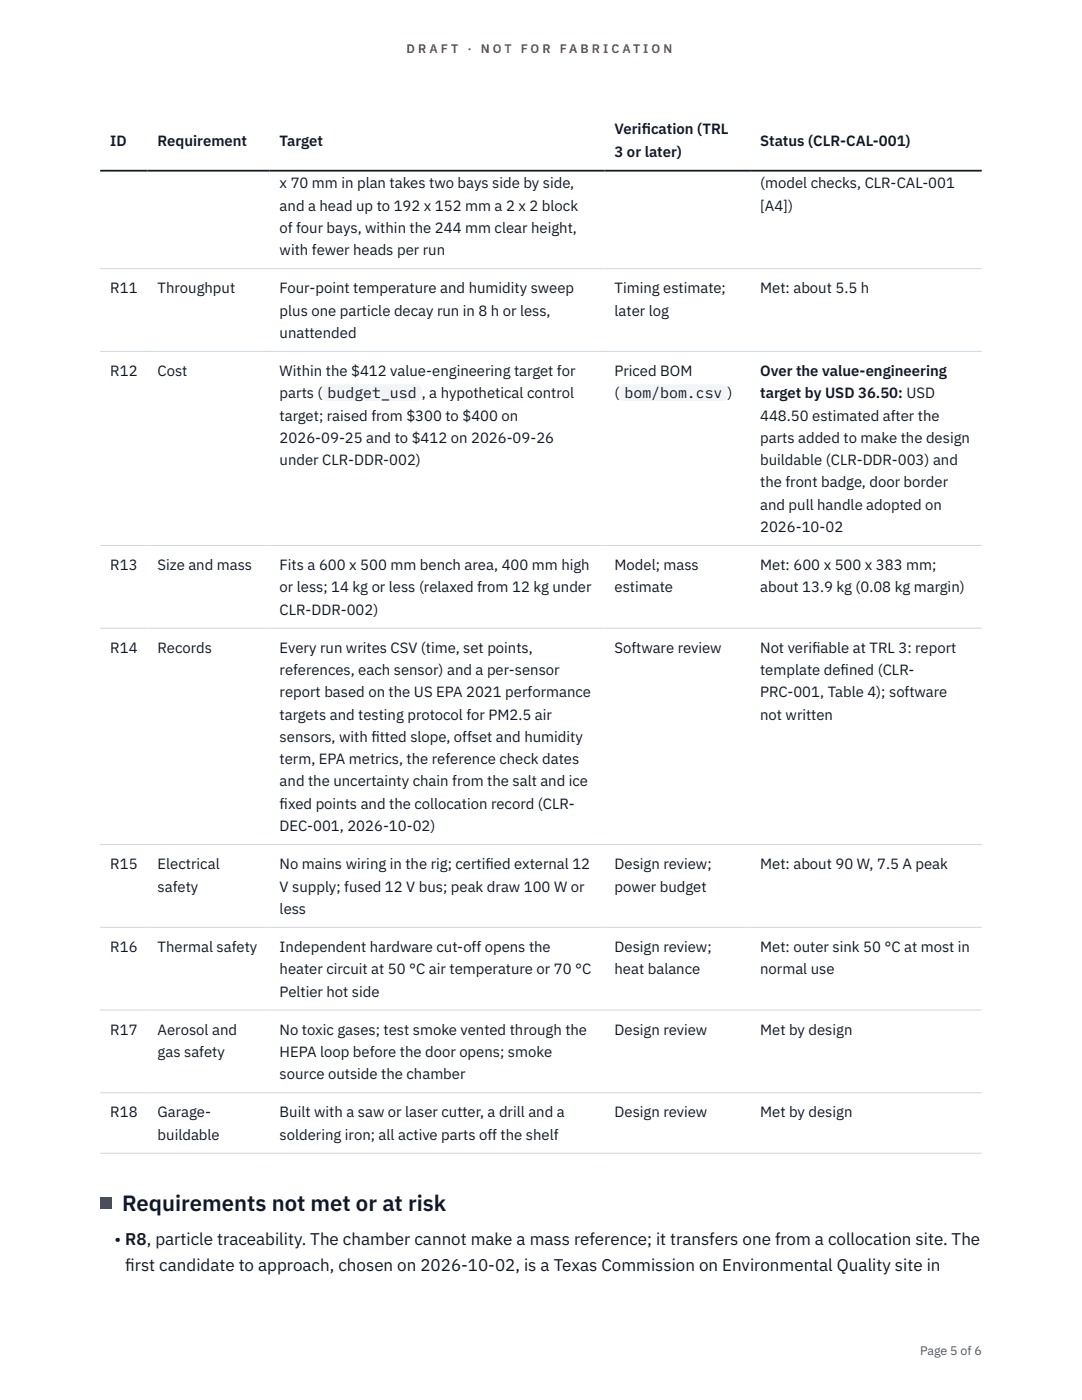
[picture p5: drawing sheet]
<svg xmlns="http://www.w3.org/2000/svg" width="216mm" height="279mm" viewBox="0 0 216 279" stroke-linecap="round" stroke-linejoin="round" font-family="sans-serif">
<defs><g id="words">
<text font-size="4.4" fill="#111827" x="24.4" y="241.7">Requirements not met or at risk</text>
<g font-size="3.4" fill="#111827">
<text x="22.9" y="248.6">• R8, particle traceability. The chamber cannot make a mass reference; it transfers one from a collocation site. The</text>
<text x="25" y="253.6">f</text>
<text x="25" y="253.6">irst candidate to approach, chosen on 2026-10-02, is a Texas Commission on Environmental Quality site in</text>
</g>
<g font-size="3" fill="#111827">
<text x="22" y="29.1">ID</text>
<text x="31.5" y="29.1">Requirement</text>
<text x="55.8" y="29.1">Target</text>
<text x="122.6" y="26.8">Verif</text>
<text x="128.1" y="26.8">ication (TRL</text>
<text x="151.7" y="29.1">Status (CLR-CAL-001)</text>
<text x="122.6" y="31.3">3 or later)</text>
<text x="55.8" y="37.6">x 70 mm in plan takes two bays side by side,</text>
<text x="151.7" y="37.6">(model checks, CLR-CAL-001</text>
<text x="55.8" y="42">and a head up to 192 x 152 mm a 2 x 2 block</text>
<text x="55.8" y="46.5">of four bays, within the 244 mm clear height,</text>
<text x="151.7" y="42">[A4])</text>
<text x="55.8" y="50.9">with fewer heads per run</text>
<text x="22" y="58.5">R11</text>
<text x="31.5" y="58.5">Throughput</text>
<text x="55.8" y="58.5">Four-point temperature and humidity sweep</text>
<text x="122.6" y="58.5">Timing estimate;</text>
<text x="151.7" y="58.5">Met: about 5.5 h</text>
<text x="55.8" y="63">plus one particle decay run in 8 h or less,</text>
<text x="122.6" y="63">later log</text>
<text x="55.8" y="67.4">unattended</text>
<text x="22" y="75">R12</text>
<text x="31.5" y="75">Cost</text>
<text x="55.8" y="75">Within the $412 value-engineering target for</text>
<text x="122.6" y="75">Priced BOM</text>
<text x="151.7" y="75">Over the value-engineering</text>
<text x="55.8" y="79.5">parts (</text>
<text x="55.8" y="83.9">target; raised from $300 to $400 on</text>
<text x="65.4" y="79.5">budget_usd , a hypothetical control</text>
<text x="122.6" y="79.5">(</text>
<text x="124.6" y="79.5">bom/bom.csv</text>
<text x="145.2" y="79.5">)</text>
<text x="151.7" y="79.5">target by USD 36.50: USD</text>
<text x="151.7" y="83.9">448.50 estimated after the</text>
<text x="55.8" y="88.4">2026-09-25 and to $412 on 2026-09-26</text>
<text x="151.7" y="88.4">parts added to make the design</text>
<text x="55.8" y="92.8">under CLR-DDR-002)</text>
<text x="151.7" y="92.8">buildable (CLR-DDR-003) and</text>
<text x="151.7" y="97.3">the front badge, door border</text>
<text x="151.7" y="101.7">and pull handle adopted on</text>
<text x="151.7" y="106.2">2026-10-02</text>
<text x="22" y="113.8">R13</text>
<text x="31.5" y="113.8">Size and mass</text>
<text x="55.8" y="113.8">Fits a 600 x 500 mm bench area, 400 mm high</text>
<text x="122.6" y="113.8">Model; mass</text>
<text x="151.7" y="113.8">Met: 600 x 500 x 383 mm;</text>
<text x="55.8" y="118.2">or less; 14 kg or less (relaxed from 12 kg under</text>
<text x="122.6" y="118.2">estimate</text>
<text x="151.7" y="118.2">about 13.9 kg (0.08 kg margin)</text>
<text x="55.8" y="122.7">CLR-DDR-002)</text>
<text x="22" y="130.3">R14</text>
<text x="31.5" y="130.3">Records</text>
<text x="55.8" y="130.3">Every run writes CSV (time, set points,</text>
<text x="122.6" y="130.3">Software review</text>
<text x="151.7" y="130.3">Not verif</text>
<text x="162.1" y="130.3">iable at TRL 3: report</text>
<text x="55.8" y="134.7">references, each sensor) and a per-sensor</text>
<text x="151.7" y="134.7">template def</text>
<text x="167.7" y="134.7">ined (CLR-</text>
<text x="55.8" y="139.2">report based on the US EPA 2021 performance</text>
<text x="55.8" y="143.6">targets and testing protocol for PM2.5 air</text>
<text x="151.7" y="139.2">PRC-001, Table 4); software</text>
<text x="151.7" y="143.6">not written</text>
<text x="55.8" y="148.1">sensors, with f</text>
<text x="74.1" y="148.1">itted slope, offset and humidity</text>
<text x="55.8" y="152.5">term, EPA metrics, the reference check dates</text>
<text x="55.8" y="157">and the uncertainty chain from the salt and ice</text>
<text x="55.8" y="161.4">f</text>
<text x="55.8" y="161.4">ixed points and the collocation record (CLR-</text>
<text x="55.8" y="165.9">DEC-001, 2026-10-02)</text>
<text x="22" y="173.5">R15</text>
<text x="31.5" y="173.5">Electrical</text>
<text x="55.8" y="173.5">No mains wiring in the rig; certif</text>
<text x="96.9" y="173.5">ied external 12</text>
<text x="122.6" y="173.5">Design review;</text>
<text x="151.7" y="173.5">Met: about 90 W, 7.5 A peak</text>
<text x="31.5" y="177.9">safety</text>
<text x="55.8" y="177.9">V supply; fused 12 V bus; peak draw 100 W or</text>
<text x="122.6" y="177.9">power budget</text>
<text x="55.8" y="182.4">less</text>
<text x="22" y="190">R16</text>
<text x="31.5" y="190">Thermal safety</text>
<text x="55.8" y="190">Independent hardware cut-off opens the</text>
<text x="122.6" y="190">Design review;</text>
<text x="151.7" y="190">Met: outer sink 50 °C at most in</text>
<text x="55.8" y="194.4">heater circuit at 50 °C air temperature or 70 °C</text>
<text x="122.6" y="194.4">heat balance</text>
<text x="151.7" y="194.4">normal use</text>
<text x="55.8" y="198.9">Peltier hot side</text>
<text x="22" y="206.5">R17</text>
<text x="31.5" y="206.5">Aerosol and</text>
<text x="55.8" y="206.5">No toxic gases; test smoke vented through the</text>
<text x="122.6" y="206.5">Design review</text>
<text x="151.7" y="206.5">Met by design</text>
<text x="31.5" y="210.9">gas safety</text>
<text x="55.8" y="210.9">HEPA loop before the door opens; smoke</text>
<text x="55.8" y="215.4">source outside the chamber</text>
<text x="22" y="223">R18</text>
<text x="31.5" y="223">Garage-</text>
<text x="31.5" y="227.5">buildable</text>
<text x="55.8" y="223">Built with a saw or laser cutter, a drill and a</text>
<text x="55.8" y="227.5">soldering iron; all active parts off the shelf</text>
<text x="122.6" y="223">Design review</text>
<text x="151.7" y="223">Met by design</text>
</g>
<g font-size="2.5" fill="#b45309">
<text x="81.1" y="10.5">D R A F T</text>
<text x="93.3" y="10.5">·</text>
<text x="95.9" y="10.5">N O T</text>
<text x="103.9" y="10.5">F O R</text>
<text x="111.7" y="10.5">F A B R I C A T I O N</text>
</g>
<text font-size="2.5" fill="#4b5563" x="183.6" y="270.3">Page 5 of 6</text>
</g></defs>
<path d="M20 53.6h175.9M20 70.1h175.9M20 108.9h175.9M20 125.4h175.9M20 168.6h175.9M20 185.1h175.9M20 201.6h175.9M20 218.1h175.9M20 230.2h175.9" fill="none" stroke="#d1d5db" stroke-width=".2"/>
<path d="M20 34.1h175.9" fill="none" stroke="#111827" stroke-width=".35"/>
<g fill="#f3f4f6">
<path d="M64.4 76.7h19.8v3.4h-19.8z"/>
<path d="M123.6 76.7h21.6v3.4h-21.6z"/>
</g>
<path d="M20 239h2.2v2.2h-2.2z" fill="#0f766e"/>
<use href="#words"/>
</svg>
